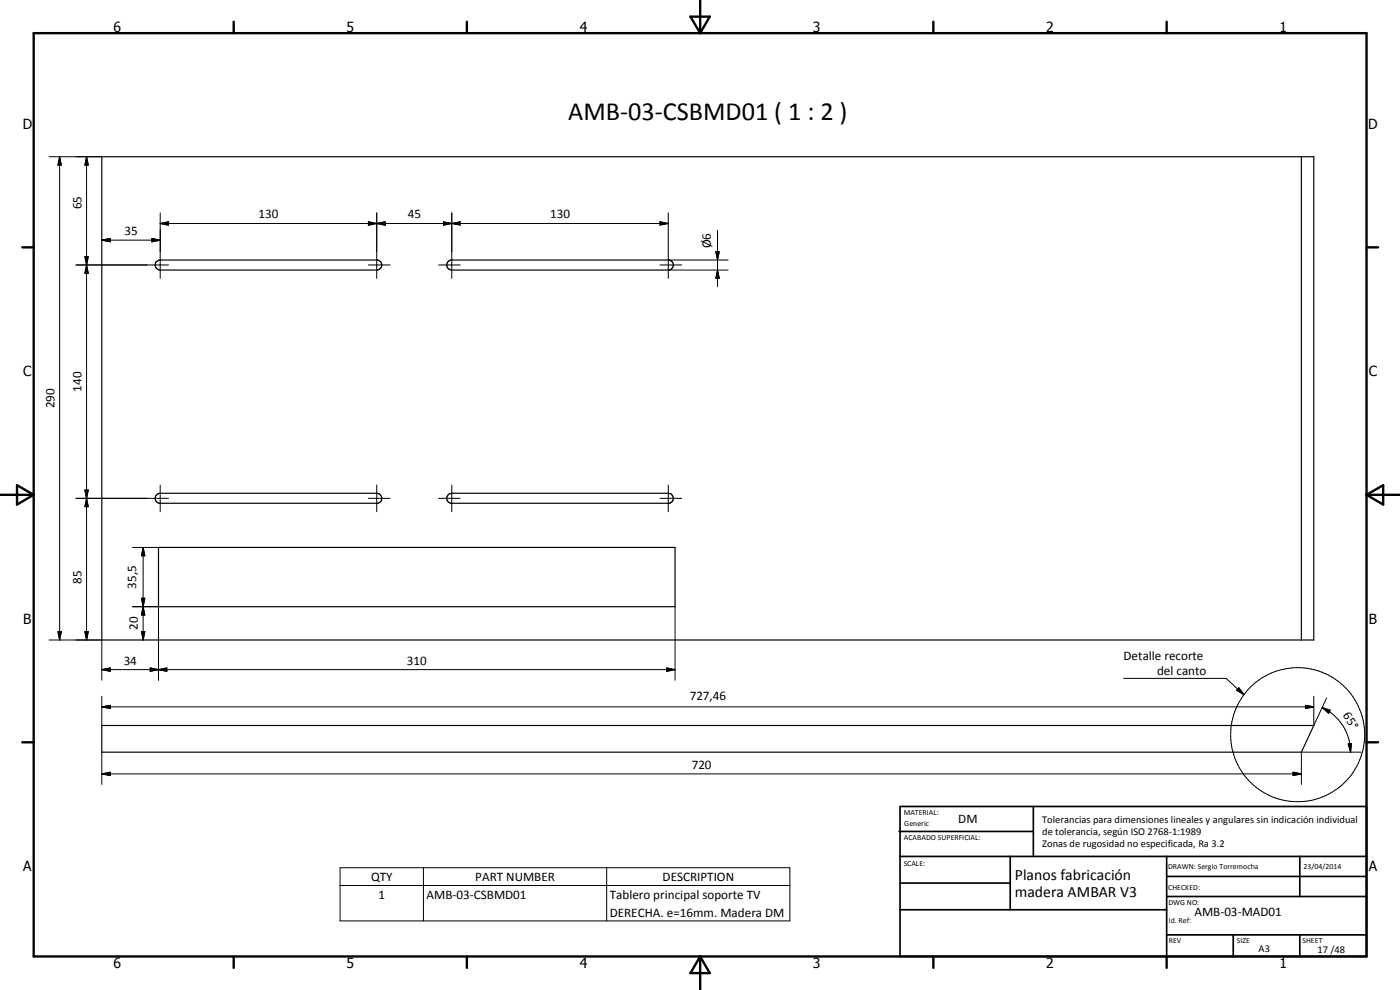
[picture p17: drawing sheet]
<svg xmlns="http://www.w3.org/2000/svg" width="420mm" height="297mm" viewBox="0 0 420 297" stroke-linecap="round" stroke-linejoin="round" font-family="sans-serif">
<defs><g id="words">
<text font-size="7.9" x="170.5" y="36">AMB-03-CSBMD01 ( 1 : 2 )</text>
<g font-size="4.7">
<text x="304.6" y="263.9">Planos fabricación</text>
<text x="304.6" y="269.3">madera AMBAR V3</text>
</g>
<g font-size="4.2">
<text x="34" y="9.6">6</text>
<text x="104" y="9.6">5</text>
<text x="174" y="9.6">4</text>
<text x="244" y="9.6">3</text>
<text x="314" y="9.6">2</text>
<text x="384" y="9.6">1</text>
<text x="6.8" y="38.7">D</text>
<text x="410.6" y="38.7">D</text>
<text x="7" y="112.9">C</text>
<text x="410.8" y="112.9">C</text>
<text x="7" y="187.1">B</text>
<text x="410.8" y="187.1">B</text>
<text x="7" y="261.4">A</text>
<text x="410.8" y="261.4">A</text>
<text x="34" y="290.4">6</text>
<text x="104" y="290.4">5</text>
<text x="174" y="290.4">4</text>
<text x="244" y="290.4">3</text>
<text x="314" y="290.4">2</text>
<text x="384" y="290.4">1</text>
</g>
<g font-size="3.9">
<text x="24.5" y="62.8" transform="rotate(-90 24.5 62.8)">65</text>
<text x="77.6" y="65.5">130</text>
<text x="122.4" y="65.5">45</text>
<text x="165.1" y="65.5">130</text>
<text x="37.4" y="70.5">35</text>
<text x="213.3" y="74.5" transform="rotate(-90 213.3 74.5)">Ø6</text>
<text x="24.5" y="117.6" transform="rotate(-90 24.5 117.6)">140</text>
<text x="16.4" y="122.6" transform="rotate(-90 16.4 122.6)">290</text>
<text x="24.5" y="175.3" transform="rotate(-90 24.5 175.3)">85</text>
<text x="40.9" y="176.7" transform="rotate(-90 40.9 176.7)">35,5</text>
<text x="41.4" y="189" transform="rotate(-90 41.4 189)">20</text>
<text x="337.2" y="198">Detalle recorte</text>
<text x="37.1" y="199.4">34</text>
<text x="122.1" y="199.4">310</text>
<text x="347.2" y="202.5">del canto</text>
<text x="207" y="210.1">727,46</text>
<text x="402.9" y="214.7" transform="rotate(57 402.9 214.7)">65°</text>
<text x="207.6" y="230.7">720</text>
<text x="287.6" y="246.8">DM</text>
<text x="111.4" y="264.3">QTY</text>
<text x="113.6" y="269.6">1</text>
<text x="128" y="269.6">AMB-03-CSBMD01</text>
<text x="142.7" y="264.3">PART NUMBER</text>
<text x="183" y="269.7">Tablero principal soporte TV</text>
<text x="198.9" y="264.3">DESCRIPTION</text>
<text x="183" y="275">DERECHA. e=16mm. Madera DM</text>
<text x="358.5" y="275">AMB-03-MAD01</text>
</g>
<g font-size="3.1">
<text x="312.7" y="246.8">Tolerancias para dimensiones lineales y angulares sin indicación individual</text>
<text x="312.7" y="250.4">de tolerancia, según ISO 2768-1:1989</text>
<text x="312.7" y="254">Zonas de rugosidad no especificada, Ra 3.2</text>
<text x="377.7" y="285.6">A3</text>
<text x="395.4" y="285.9">17 /48</text>
</g>
<g font-size="2.4">
<text x="271.2" y="244.4">MATERIAL:</text>
<text x="271.3" y="252">ACABADO SUPERFICIAL:</text>
<text x="271.4" y="247.9">Generic</text>
<text x="271.2" y="259.7">SCALE:</text>
<text x="350.6" y="260.8">DRAWN: Sergio Torremocha</text>
<text x="391.2" y="260.6">23/04/2014</text>
<text x="350.6" y="267">CHECKED:</text>
<text x="350.6" y="271.4">DWG NO:</text>
<text x="350.8" y="276.9">Id. Ref:</text>
<text x="350.8" y="282.8">REV</text>
<text x="371.2" y="282.9">SIZE</text>
<text x="390.9" y="282.9">SHEET</text>
</g>
</g></defs>
<path d="M30.6 47h363.7v145h-363.7zM390.6 47v145M46.8 78.7l1-.7h65.6a1.52 1.52 0 0 1 1.2 1.7 1.52 1.52 0 0 1-1.5 1.3h-65a1.52 1.52 0 0 1-1.3-2.3zM134.3 78.7l1-.7h65.6a1.52 1.52 0 0 1 1.2 1.7 1.52 1.52 0 0 1-1.5 1.3h-65a1.53 1.53 0 0 1-1.3-2.3zM46.8 148.7l.5-.4 .8-.3h65a1.52 1.52 0 0 1 1.5 1.4 1.52 1.52 0 0 1-1.2 1.6h-65.6a1.52 1.52 0 0 1-1-2.3zM134.3 148.7l.4-.4 .9-.3h65a1.52 1.52 0 0 1 1.5 1.4 1.52 1.52 0 0 1-1.2 1.6h-65.6a1.52 1.52 0 0 1-1-2.3zM47.6 164.3h155v17.7h-155zM30.6 217.7h363.7l-3.7 8h-360z" fill="none" stroke="#000" stroke-width=".35"/>
<g fill="none" stroke="#000" stroke-width=".71">
<path d="M10.1 9.9h400v277.1h-400zM70.1 6.5v3.4M140.1 6.5v3.4M207.2 5h5.8l-2.9 4.9zM210.1 0v9.9M280.1 6.5v3.4M350.1 6.5v3.4M6.7 74.2h3.4M410.1 74.2h3.5M.1 148.5h10M5.1 145.6l5 2.9-5 2.9zM410.1 148.5h10"/>
<path d="M410.1 148.5l5-2.9v5.8zM6.7 222.7h3.4M410.1 222.7h3.5M70.1 287v3.4M140.1 287v3.4M210.1 287v10M210.1 287l2.9 5h-5.8zM280.1 287v3.4M350.1 287v3.4"/>
</g>
<g fill="none" stroke="#000" stroke-width=".51">
<path d="M269.8 249.5h40.3M270.1 242h140v45h-140zM270.1 257h140M303.2 257v16M310.1 242v15M350.1 257v30M390.1 257v12M270.1 265h33.1M270.1 273h80M350.1 269h60M350.1 263h60M350.1 280.5h60"/>
<path d="M370.1 280.5v6.5M390.1 280.5v6.5"/>
</g>
<g fill="none" stroke="#000" stroke-width=".3">
<path d="M14.7 47h15.9M17.9 47l.5 2.5h-1zM17.9 47v145M26 47l.5 2.5h-1zM26 47v145M22.8 79.5h27.8M25.5 77h1l-.5 2.5zM25.5 77l1 5h-1l1-5zM26 79.5l.5 2.5h-1zM30.6 72.1l2.5-.6v1.1zM30.6 72.1h17.5M45.6 71.5l2.5 .6-2.5 .5z"/>
<path d="M48.1 67.1l2.5-.6v1.1zM48.1 63.9v19.6M48.1 67.1h152.5M110.6 66.5l2.5 .6-2.5 .5zM110.6 79.5h6.5M113.1 67.1l2.5-.6v1.1zM113.1 63.9v19.6M131.6 79.5h6.5M133.1 66.5l2.5 .6-2.5 .5zM133.1 66.5l5 1v-1l-5 1.1zM135.6 67.1l2.5-.6v1zM135.6 63.9v19.6"/>
<path d="M198.1 66.5l2.5 .6-2.5 .4zM198.1 79.5h6.5M200.6 63.9v19.6M200.7 78h17.8M214.8 75.5h1l-.5 2.5zM215.3 69.1v16.9M200.7 81h17.8M215.3 81l.5 2.5h-1zM22.8 149.5h27.8M25.5 147h1l-.5 2.5zM25.5 147l1 5h-1l1-5zM26 149.5l.5 2.5h-1z"/>
<path d="M48.1 145.5v8M110.6 149.5h6.5M113.1 145.5v8M131.6 149.5h6.5M135.6 145.5v8M198.1 149.5h6.5M200.6 145.5v8M39.8 164.3h7.8M42.4 179.5h1.1l-.5 2.5zM42.4 179.5h1.1l-1.1 5h1.1zM43 164.3l.5 2.5h-1.1zM43 164.3v27.7"/>
<path d="M14.7 192h15.9v12.1M17.4 189.5h1l-.5 2.5zM25.5 189.5h1l-.5 2.5zM39.8 182h7.8v22.1M42.4 189.5h1.1l-.5 2.5zM43 182l.5 2.5h-1.1zM202.6 182v22.1M30.6 212.1l2.5-.5v1zM30.6 200.9l2.5-.5v1zM30.6 208.9v8.8M30.6 212.1h363.7M30.6 200.9h172"/>
<path d="M45.1 200.4l2.5 .5-2.5 .5zM45.1 200.4l5 1v-1l-5 1zM47.6 200.9l2.5-.5v1zM200.1 200.4l2.5 .5-2.5 .5zM337.2 203.5h30.7l5.4 4.9M371.8 206.4l1.5 2-2.2-1.3zM391.8 211.6l2.5 .5-2.5 .5zM394.3 208.9v8.8l3.8-8.3M396.8 212.3l2.4 .8-.5 .9zM396.8 212.3a14.8 14.8 0 0 1 8.5 13.4M30.6 232.2l2.5-.5v1zM30.6 232.2h360"/>
<path d="M30.6 225.7v9.7M388.1 231.7l2.5 .5-2.5 .5zM404.6 223.2l1-.1-.3 2.6zM408.5 225.7h-17.9v9.7M102.1 260.3h135v16h-135zM102.1 265.7h135M127.1 260.3v16M182.1 260.3v16"/>
<circle cx="389.4" cy="220.4" r="20.1"/>
</g>
<g fill="#000">
<path d="M17.9 47l.5 2.5h-1zM26 47l.5 2.5h-1zM25.5 77h1l-.5 2.5zM30.6 72.1l2.5-.6v1.1zM45.6 71.5l2.5 .6-2.5 .5zM48.1 67.1l2.5-.6v1.1zM110.6 66.5l2.5 .6-2.5 .5zM113.1 67.1l2.5-.6v1.1zM133.1 66.5l2.5 .6-2.5 .5zM135.6 67.1l2.5-.6v1zM198.1 66.5l2.5 .6-2.5 .4zM214.8 75.5h1l-.5 2.5z"/>
<path d="M26 79.5l.5 2.5h-1zM215.3 81l.5 2.5h-1zM25.5 147h1l-.5 2.5zM26 149.5l.5 2.5h-1zM42.4 179.5h1.1l-.5 2.5zM43 164.3l.5 2.5h-1.1zM17.4 189.5h1l-.5 2.5zM25.5 189.5h1l-.5 2.5zM42.4 189.5h1.1l-.5 2.5zM43 182l.5 2.5h-1.1zM30.6 212.1l2.5-.5v1zM30.6 200.9l2.5-.5v1z"/>
<path d="M45.1 200.4l2.5 .5-2.5 .5zM47.6 200.9l2.5-.5v1zM200.1 200.4l2.5 .5-2.5 .5zM371.8 206.4l1.5 2-2.2-1.3zM391.8 211.6l2.5 .5-2.5 .5zM396.8 212.3l2.4 .8-.5 .9zM30.6 232.2l2.5-.5v1zM388.1 231.7l2.5 .5-2.5 .5zM404.6 223.2l1-.1-.3 2.6z"/>
</g>
<use href="#words"/>
</svg>
